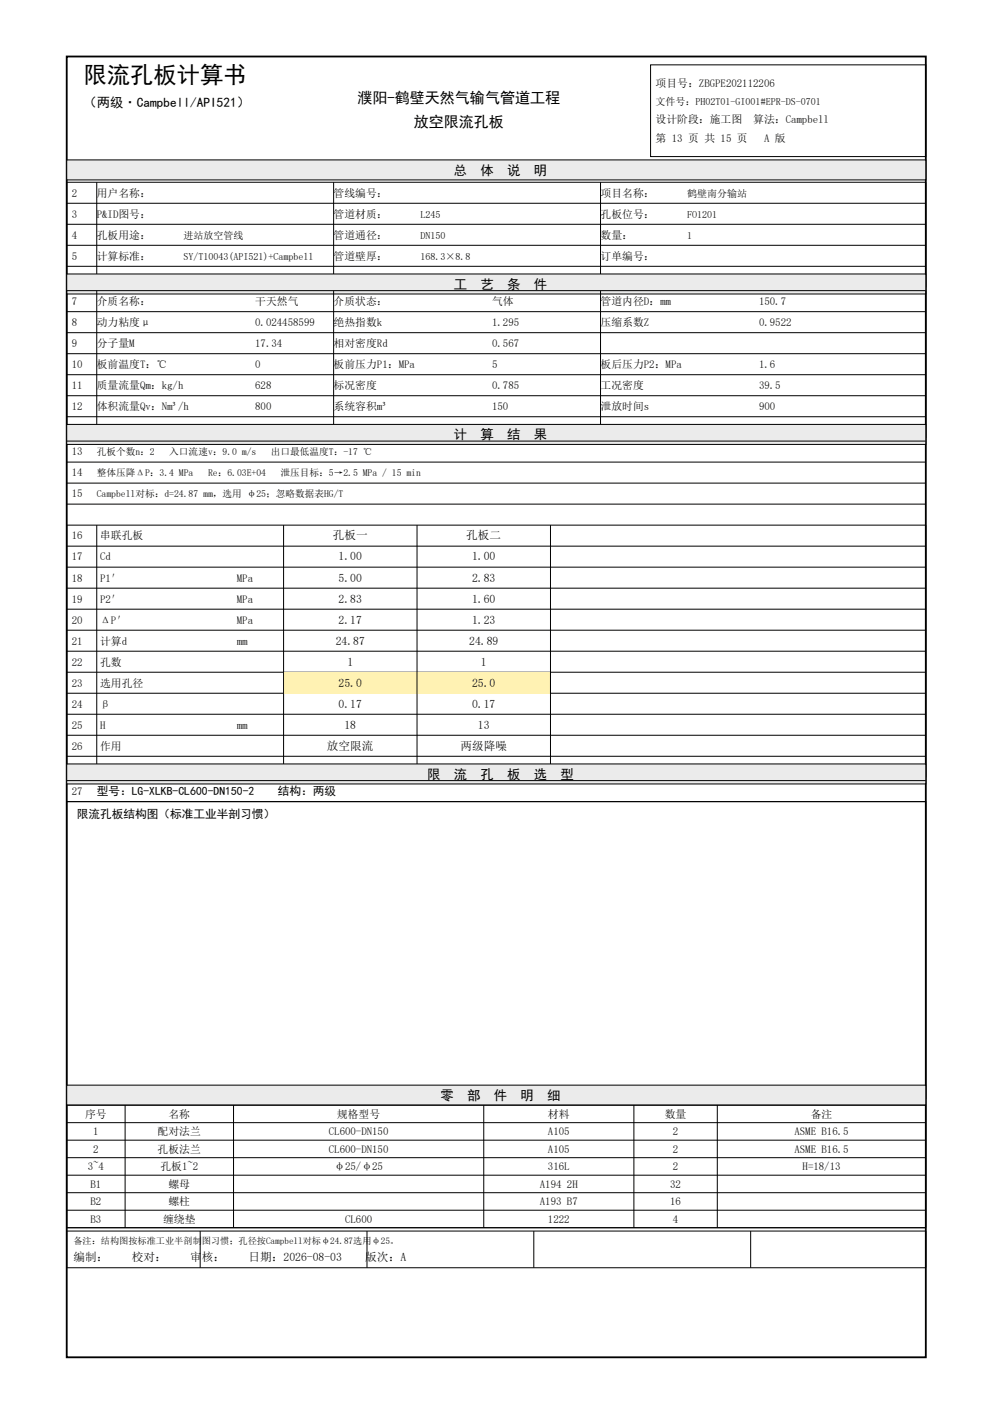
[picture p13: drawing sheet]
<svg xmlns="http://www.w3.org/2000/svg" width="210mm" height="297mm" viewBox="0 0 210 297" stroke-linecap="round" stroke-linejoin="round" font-family="sans-serif">
<defs><g id="words">
<text font-size="4.9" x="17.6" y="17.6">限流孔板计算书</text>
<g font-size="3.2">
<text x="75.6" y="21.8">濮阳-鹤壁天然气输气管道工程</text>
<text x="87.5" y="26.8">放空限流孔板</text>
</g>
<g font-size="2.8">
<text x="17.6" y="22.5">（两级·Campbell/API521）</text>
<text x="96" y="37">总</text>
<text x="101.6" y="37">体</text>
<text x="107.2" y="37">说</text>
<text x="112.9" y="37">明</text>
<text x="96" y="61.1">工</text>
<text x="101.6" y="61.1">艺</text>
<text x="107.2" y="61.1">条</text>
<text x="112.9" y="61.1">件</text>
<text x="96" y="93">计</text>
<text x="101.6" y="93">算</text>
<text x="107.2" y="93">结</text>
<text x="112.9" y="93">果</text>
<text x="90.3" y="164.8">限</text>
<text x="96" y="164.8">流</text>
<text x="101.6" y="164.8">孔</text>
<text x="107.2" y="164.8">板</text>
<text x="112.9" y="164.8">选</text>
<text x="118.5" y="164.8">型</text>
<text x="93.1" y="232.7">零</text>
<text x="98.8" y="232.7">部</text>
<text x="104.4" y="232.7">件</text>
<text x="110.1" y="232.7">明</text>
<text x="115.7" y="232.7">细</text>
</g>
<g font-size="2.5">
<text x="70.4" y="114.1">孔板一</text>
<text x="71.6" y="118.6">1.00</text>
<text x="98.6" y="114.1">孔板二</text>
<text x="99.8" y="118.6">1.00</text>
<text x="71.6" y="123">5.00</text>
<text x="99.8" y="123">2.83</text>
<text x="71.6" y="127.5">2.83</text>
<text x="71.6" y="131.9">2.17</text>
<text x="99.8" y="127.5">1.60</text>
<text x="99.8" y="131.9">1.23</text>
<text x="71" y="136.3">24.87</text>
<text x="99.2" y="136.3">24.89</text>
<text x="73.5" y="140.8">1</text>
<text x="101.7" y="140.8">1</text>
<text x="71.6" y="145.2">25.0</text>
<text x="71.6" y="149.7">0.17</text>
<text x="99.8" y="145.2">25.0</text>
<text x="99.8" y="149.7">0.17</text>
<text x="72.8" y="154.1">18</text>
<text x="101.1" y="154.1">13</text>
<text x="69.1" y="158.6">放空限流</text>
<text x="97.4" y="158.6">两级降噪</text>
<text x="16.2" y="173.1">限流孔板结构图（标准工业半剖习惯）</text>
<text x="20.5" y="168.2">型号：LG-XLKB-CL600-DN150-2　　结构：两级</text>
<text x="15.5" y="266.8">编制：　　校对：　　审核：　　日期：2026-08-03　　版次：A</text>
</g>
<g font-size="2.3">
<text x="138.6" y="18.3">项目号：ZBGPE202112206</text>
<text x="138.6" y="26.1">设计阶段：施工图</text>
<text x="138.6" y="29.9">第 13 页 共 15 页</text>
<text x="159.3" y="26.1">算法：Campbell</text>
<text x="161.6" y="29.9">A 版</text>
<text x="15.2" y="41.6">2</text>
<text x="20.5" y="41.6">用户名称：</text>
<text x="70.6" y="41.6">管线编号：</text>
<text x="127" y="41.6">项目名称：</text>
<text x="15.2" y="46">3</text>
<text x="20.5" y="46">P&amp;ID图号：</text>
<text x="70.6" y="46">管道材质：</text>
<text x="127" y="46">孔板位号：</text>
<text x="15.2" y="50.5">4</text>
<text x="20.5" y="50.5">孔板用途：</text>
<text x="70.6" y="50.5">管道通径：</text>
<text x="127" y="50.5">数量：</text>
<text x="15.2" y="54.9">5</text>
<text x="20.5" y="54.9">计算标准：</text>
<text x="70.6" y="54.9">管道壁厚：</text>
<text x="127" y="54.9">订单编号：</text>
<text x="15.2" y="64.5">7</text>
<text x="20.5" y="64.5">介质名称：</text>
<text x="54" y="64.5">干天然气</text>
<text x="70.6" y="64.5">介质状态：</text>
<text x="104.1" y="64.5">气体</text>
<text x="127" y="64.5">管道内径D：mm</text>
<text x="160.5" y="64.5">150.7</text>
<text x="15.2" y="69">8</text>
<text x="20.5" y="69">动力粘度μ</text>
<text x="54" y="69">0.024458599</text>
<text x="70.6" y="69">绝热指数k</text>
<text x="104.1" y="69">1.295</text>
<text x="127" y="69">压缩系数Z</text>
<text x="160.5" y="69">0.9522</text>
<text x="15.2" y="73.4">9</text>
<text x="15.2" y="77.9">10</text>
<text x="20.5" y="73.4">分子量M</text>
<text x="20.5" y="77.9">板前温度T：℃</text>
<text x="54" y="73.4">17.34</text>
<text x="54" y="77.9">0</text>
<text x="70.6" y="73.4">相对密度Rd</text>
<text x="70.6" y="77.9">板前压力P1：MPa</text>
<text x="104.1" y="73.4">0.567</text>
<text x="104.1" y="77.9">5</text>
<text x="127" y="77.9">板后压力P2：MPa</text>
<text x="160.5" y="77.9">1.6</text>
<text x="15.2" y="82.3">11</text>
<text x="20.5" y="82.3">质量流量Qm：kg/h</text>
<text x="54" y="82.3">628</text>
<text x="70.6" y="82.3">标况密度</text>
<text x="104.1" y="82.3">0.785</text>
<text x="127" y="82.3">工况密度</text>
<text x="160.5" y="82.3">39.5</text>
<text x="15.2" y="86.7">12</text>
<text x="20.5" y="86.7">体积流量Qv：Nm³/h</text>
<text x="54" y="86.7">800</text>
<text x="70.6" y="86.7">系统容积m³</text>
<text x="104.1" y="86.7">150</text>
<text x="127" y="86.7">泄放时间s</text>
<text x="160.5" y="86.7">900</text>
<text x="15.2" y="96.3">13</text>
<text x="15.2" y="100.8">14</text>
<text x="15.2" y="105.2">15</text>
<text x="15.2" y="114.1">16</text>
<text x="15.2" y="118.6">17</text>
<text x="21.2" y="114.1">串联孔板</text>
<text x="21.2" y="118.6">Cd</text>
<text x="15.2" y="123">18</text>
<text x="21.2" y="123">P1′</text>
<text x="50.1" y="123">MPa</text>
<text x="15.2" y="127.5">19</text>
<text x="15.2" y="131.9">20</text>
<text x="21.2" y="127.5">P2′</text>
<text x="21.2" y="131.9">ΔP′</text>
<text x="50.1" y="127.5">MPa</text>
<text x="50.1" y="131.9">MPa</text>
<text x="15.2" y="136.3">21</text>
<text x="21.2" y="136.3">计算d</text>
<text x="50.1" y="136.3">mm</text>
<text x="15.2" y="140.8">22</text>
<text x="21.2" y="140.8">孔数</text>
<text x="15.2" y="145.2">23</text>
<text x="15.2" y="149.7">24</text>
<text x="21.2" y="145.2">选用孔径</text>
<text x="21.2" y="149.7">β</text>
<text x="15.2" y="154.1">25</text>
<text x="21.2" y="154.1">H</text>
<text x="50.1" y="154.1">mm</text>
<text x="15.2" y="158.6">26</text>
<text x="21.2" y="158.6">作用</text>
<text x="15.2" y="168.2">27</text>
<text x="18" y="236.4">序号</text>
<text x="35.6" y="236.4">名称</text>
<text x="71.3" y="236.4">规格型号</text>
<text x="115.9" y="236.4">材料</text>
<text x="140.6" y="236.4">数量</text>
<text x="171.4" y="236.4">备注</text>
<text x="19.7" y="240.1">1</text>
<text x="19.7" y="243.8">2</text>
<text x="33.3" y="240.1">配对法兰</text>
<text x="33.3" y="243.8">孔板法兰</text>
<text x="69.5" y="240.1">CL600-DN150</text>
<text x="69.5" y="243.8">CL600-DN150</text>
<text x="115.9" y="240.1">A105</text>
<text x="115.9" y="243.8">A105</text>
<text x="142.3" y="240.1">2</text>
<text x="142.3" y="243.8">2</text>
<text x="168" y="240.1">ASME B16.5</text>
<text x="168" y="243.8">ASME B16.5</text>
<text x="18.6" y="247.5">3~4</text>
<text x="19.1" y="251.2">B1</text>
<text x="33.9" y="247.5">孔板1~2</text>
<text x="35.6" y="251.2">螺母</text>
<text x="70.7" y="247.5">φ25/φ25</text>
<text x="114.2" y="251.2">A194 2H</text>
<text x="115.9" y="247.5">316L</text>
<text x="141.7" y="251.2">32</text>
<text x="142.3" y="247.5">2</text>
<text x="169.7" y="247.5">H=18/13</text>
<text x="19.1" y="254.9">B2</text>
<text x="35.6" y="254.9">螺柱</text>
<text x="114.2" y="254.9">A193 B7</text>
<text x="141.7" y="254.9">16</text>
<text x="19.1" y="258.7">B3</text>
<text x="34.5" y="258.7">缠绕垫</text>
<text x="73" y="258.7">CL600</text>
<text x="115.9" y="258.7">1222</text>
<text x="142.3" y="258.7">4</text>
</g>
<g font-size="2.1">
<text x="138.6" y="22.2">文件号：PH02T01-GI001#EPR-DS-0701</text>
<text x="145.3" y="41.6">鹤壁南分输站</text>
<text x="88.9" y="46">L245</text>
<text x="145.3" y="46">FO1201</text>
<text x="38.8" y="50.5">进站放空管线</text>
<text x="88.9" y="50.5">DN150</text>
<text x="145.3" y="50.5">1</text>
<text x="38.8" y="54.9">SY/T10043(API521)+Campbell</text>
<text x="88.9" y="54.9">168.3×8.8</text>
</g>
<g font-size="2">
<text x="20.5" y="96.3">孔板个数n：2</text>
<text x="20.5" y="100.8">整体压降ΔP：3.4 MPa</text>
<text x="35.8" y="96.3">入口流速v：9.0 m/s</text>
<text x="44" y="100.8">Re：6.03E+04</text>
<text x="57.3" y="96.3">出口最低温度T：-17 ℃</text>
<text x="59.3" y="100.8">泄压目标：5→2.5 MPa / 15 min</text>
<text x="20.5" y="105.2">Campbell对标：d=24.87 mm，选用 φ25；忽略数据表HG/T</text>
</g>
<text font-size="1.9" x="15.5" y="263.2">备注：结构图按标准工业半剖制图习惯；孔径按Campbell对标φ24.87选用φ25。</text>
</g></defs>
<path d="M14.1 12h181.7v275.1h-181.7z" fill="none" stroke="#000" stroke-width=".39"/>
<path d="M137.6 13.7h58.2v19.4h-58.2z" fill="none" stroke="#000" stroke-width=".21"/>
<path d="M14.1 33.8h181.7v4.3h-181.7z" fill-rule="evenodd" fill="#ebebeb" stroke="#000" stroke-width=".21"/>
<path d="M14.1 38.6h181.7v22.2h-181.7zM20.5 38.6v22.2M70.6 38.6v22.2M127 38.6v22.2M14.1 43h181.7M14.1 47.4h181.7M14.1 51.9h181.7M14.1 56.3h181.7" fill="none" stroke="#000" stroke-width=".21"/>
<path d="M14.1 58h181.7v4.2h-181.7z" fill-rule="evenodd" fill="#ebebeb" stroke="#000" stroke-width=".21"/>
<path d="M14.1 61.5h181.7v31.1h-181.7zM14.1 65.9h181.7M14.1 70.4h181.7M14.1 74.8h181.7M14.1 79.3h181.7M20.5 61.5v31.1M70.6 61.5v31.1M127 61.5v31.1M14.1 83.7h181.7M14.1 88.2h181.7" fill="none" stroke="#000" stroke-width=".21"/>
<path d="M14.1 89.8h181.7v4.2h-181.7z" fill-rule="evenodd" fill="#ebebeb" stroke="#000" stroke-width=".21"/>
<g fill="none" stroke="#000" stroke-width=".21">
<path d="M14.1 93.3h181.7M14.1 97.8h181.7M14.1 102.2h181.7M14.1 106.6h181.7M14.1 111.1h181.7M14.1 115.5h181.7M14.1 120h181.7M14.1 124.4h181.7M14.1 128.9h181.7M14.1 133.3h181.7M14.1 137.8h181.7M14.1 142.2h181.7"/>
<path d="M14.1 146.6h181.7"/>
</g>
<g fill="#fff2b3">
<path d="M60 142.2h28.2v4.4h-28.2z" fill-rule="evenodd"/>
<path d="M88.2 142.2h28.2v4.4h-28.2z" fill-rule="evenodd"/>
</g>
<path d="M14.1 111.1v53.3h181.7v-53.3M20.5 111.1v53.3M60 111.1v53.3M88.2 111.1v53.3M116.4 111.1v53.3M14.1 151.1h181.7M14.1 155.5h181.7M14.1 160h181.7" fill="none" stroke="#000" stroke-width=".21"/>
<path d="M14.1 161.6h181.7v4.2h-181.7z" fill-rule="evenodd" fill="#ebebeb" stroke="#000" stroke-width=".21"/>
<path d="M14.1 169.6h181.7v62.8h-181.7zM14.1 165.1h181.7M14.1 169.6h181.7" fill="none" stroke="#000" stroke-width=".21"/>
<path d="M14.1 229.5h181.7v4.3h-181.7z" fill-rule="evenodd" fill="#ebebeb" stroke="#000" stroke-width=".21"/>
<g fill="none" stroke="#000" stroke-width=".21">
<path d="M14.1 233.8h181.7v25.9h-181.7zM14.1 237.5h181.7M26.5 233.8v25.9M49.4 233.8v25.9M102.3 233.8v25.9M134.1 233.8v25.9M151.7 233.8v25.9M14.1 241.2h181.7M14.1 244.9h181.7M14.1 248.6h181.7M14.1 252.3h181.7M14.1 256h181.7"/>
<path d="M14.1 260.4h181.7v7.8h-181.7zM42.3 260.4v7.8M77.6 260.4v7.8M112.9 260.4v7.8M158.7 260.4v7.8"/>
</g>
<use href="#words"/>
</svg>
